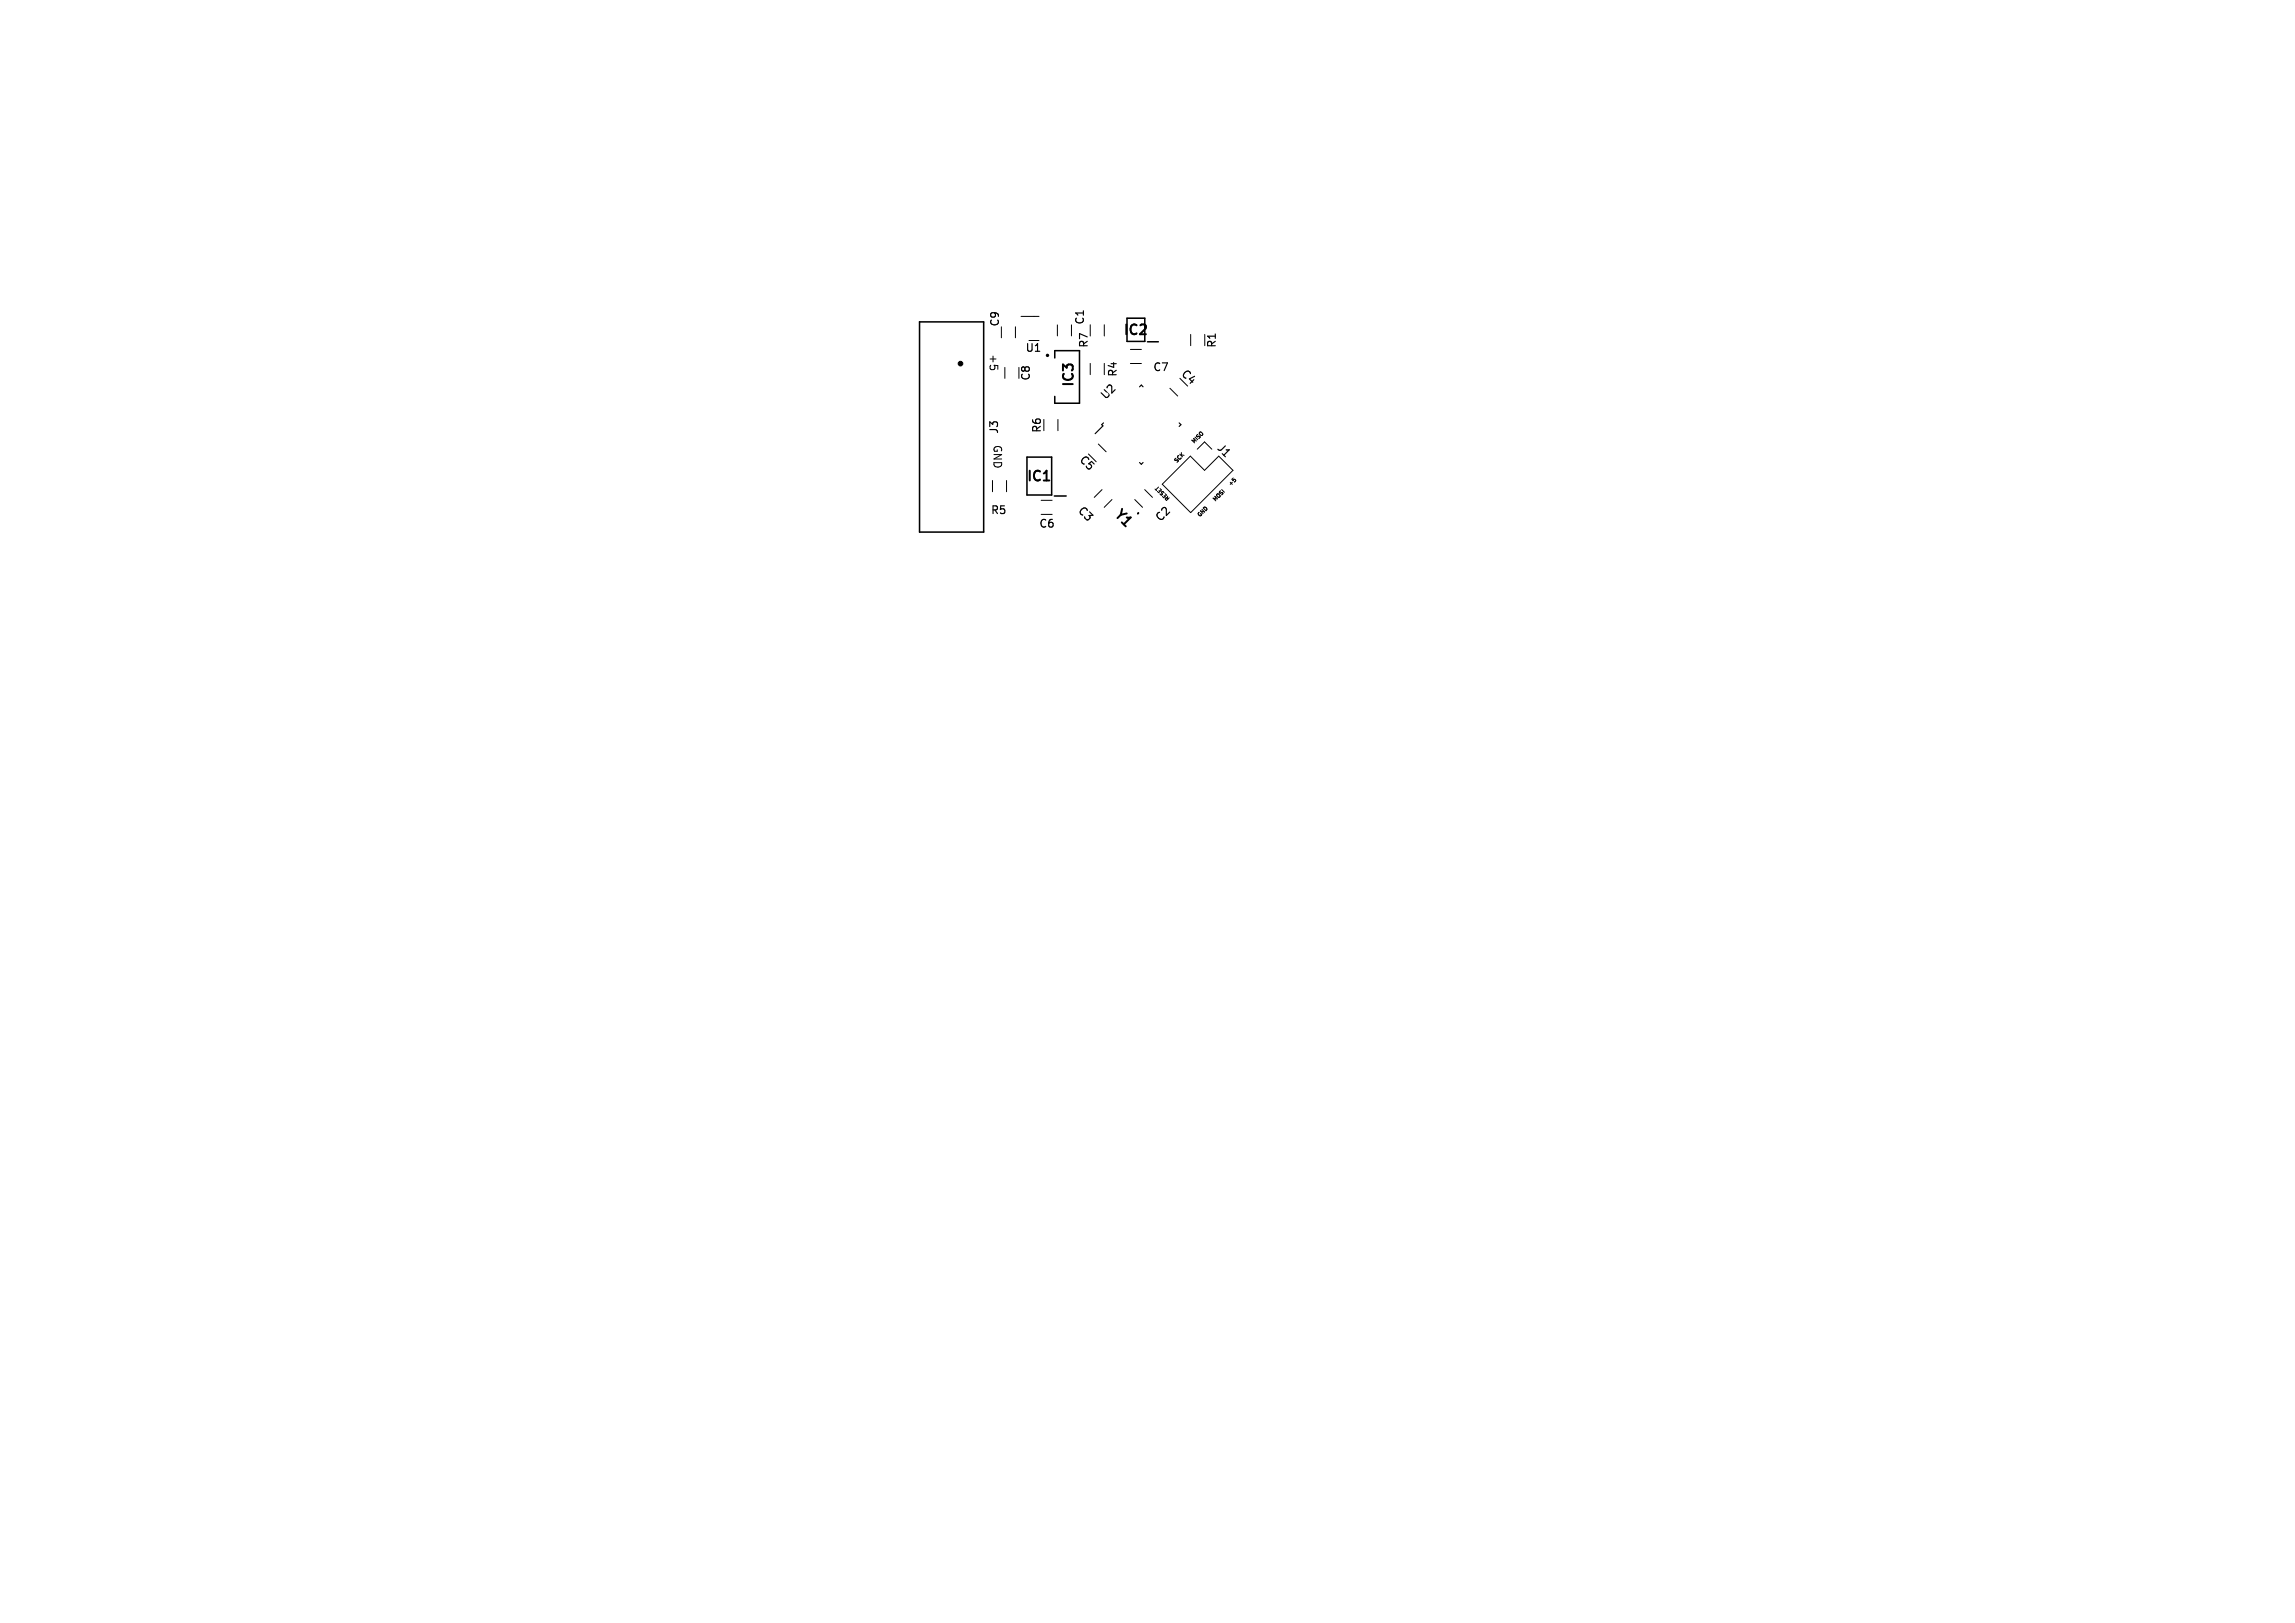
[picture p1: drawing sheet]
<svg xmlns="http://www.w3.org/2000/svg" width="297mm" height="210mm" viewBox="0 0 297 210" stroke-linecap="round" stroke-linejoin="round" font-family="sans-serif">
<defs><g id="words">
<g font-size="1.8">
<text x="145.2" y="43.7">IC2</text>
<text x="139.3" y="50.3" transform="rotate(-90 139.3 50.3)">IC3</text>
<text x="132.7" y="62.6">IC1</text>
<text x="143.7" y="66.8" transform="rotate(45 143.7 66.8)">Y1</text>
</g>
<g font-size="1.4">
<text x="128" y="45.7" transform="rotate(90 128 45.7)">+5</text>
<text x="129.5" y="42.4" transform="rotate(-90 129.5 42.4)">C9</text>
<text x="132.6" y="45.7">U1</text>
<text x="140.5" y="42.1" transform="rotate(-90 140.5 42.1)">C1</text>
<text x="141" y="45.1" transform="rotate(-90 141 45.1)">R7</text>
<text x="157.5" y="45.1" transform="rotate(-90 157.5 45.1)">R1</text>
<text x="133.5" y="49.4" transform="rotate(-90 133.5 49.4)">C8</text>
<text x="144.7" y="48.9" transform="rotate(-90 144.7 48.9)">R4</text>
<text x="149.1" y="48.2">C7</text>
<text x="152.6" y="48.5" transform="rotate(45 152.6 48.5)">C4</text>
<text x="128.5" y="57.5" transform="rotate(90 128.5 57.5)">GND</text>
<text x="129.4" y="56.2" transform="rotate(-90 129.4 56.2)">J3</text>
<text x="134.9" y="56.1" transform="rotate(-90 134.9 56.1)">R6</text>
<text x="139.4" y="59.6" transform="rotate(45 139.4 59.6)">C5</text>
<text x="157.2" y="58.1" transform="rotate(45 157.2 58.1)">J1</text>
<text x="128.1" y="66.7">R5</text>
<text x="134.4" y="68.5">C6</text>
<text x="139.2" y="66.2" transform="rotate(45 139.2 66.2)">C3</text>
<text x="150.2" y="67.8" transform="rotate(-45 150.2 67.8)">C2</text>
</g>
<text font-size="1.4" fill="#fff" x="143.1" y="52" transform="rotate(-45 143.1 52)">U2</text>
<g font-size=".7">
<text x="152.2" y="60" transform="rotate(-45 152.2 60)">SCK</text>
<text x="154.5" y="57.5" transform="rotate(-45 154.5 57.5)">MISO</text>
<text x="151.5" y="64.5" transform="rotate(-135 151.5 64.5)">RESET</text>
<text x="157.2" y="65" transform="rotate(-45 157.2 65)">MOSI</text>
<text x="159.3" y="63" transform="rotate(-45 159.3 63)">+5</text>
<text x="155.2" y="67" transform="rotate(-45 155.2 67)">GND</text>
</g>
</g></defs>
<g fill="none" stroke="#000" stroke-width=".13">
<path d="M128.2 47.7l.1 .1 .4-.1M129.1 47.3v.5M129.6 42.3v1.4M130 47.5v1.5M131.4 42.3v1.4M131.9 47.5v1.5M132.1 40.9h2.4M133.2 44.1h1.3M136.8 42v1.5M136.9 54.3v1.4M138.7 42v1.5M140.9 58.7l1 1"/>
<path d="M141.1 42v1.5M141.1 47v1.5M142.1 57.5l1 1M142.9 42v1.5M142.9 47v1.5M146.3 47h1.4M146.3 45.2h1.4M151.4 50.2l1 1M154 59l1.9 1.9 1.8-1.9 1.9 1.9-5.5 5.4-3.7-3.6zM154.1 43.3v1.4M154.9 58.1l1-.9 .9 .9M155.9 43.3v1.4"/>
<path d="M128.4 62.2v1.4M130.3 62.2v1.4M134.7 64.7h1.5M134.7 66.6h1.5M142.6 63.4l-1 1M143.9 64.6l-1 1M146.9 64.6l1 1M148.1 63.4l1 1M159.6 61.9l-.2 .1"/>
<circle cx="147.3" cy="66.4" r=".05"/>
</g>
<path d="M135.1 62.2h.7" fill="none" stroke="#000" stroke-width=".25"/>
<g fill="none" stroke="#000" stroke-width=".2">
<path d="M119 41.6h8.3v27.3h-8.3zM132.9 59.1h3.2v5h-3.2zM136.5 46.3v-.9h3.2v6.8h-3.2v-.9M145.9 44.2v-3h2.3v3M148.5 44.2h1.4M136.4 64.2h1.6"/>
<circle cx="135.6" cy="46" r=".12"/>
</g>
<g fill="#000" stroke="#000" stroke-width=".13">
<circle cx="124.3" cy="47" r=".3"/>
<circle cx="147.3" cy="66.5" r=".05"/>
<circle cx="147.3" cy="66.4" r=".05"/>
</g>
<path d="M142.8 54.7l-.2 .3 .1 .1-1 1M147.5 59.8l.2 .3 .2-.3M147.5 50.1l.2-.3 .2 .3M152.6 54.7l.2 .3-.2 .2" fill="none" stroke="#000" stroke-width=".15"/>
<g fill="#fff" stroke="#fff" stroke-width=".13">
<circle cx="131.5" cy="52" r=".33"/>
<circle cx="145" cy="62" r=".32"/>
<circle cx="151" cy="46" r=".32"/>
<circle cx="142.7" cy="61.8" r=".33"/>
<circle cx="137.7" cy="58.2" r=".33"/>
<circle cx="152" cy="42" r=".32"/>
<circle cx="140.5" cy="50.7" r=".17"/>
<circle cx="145.7" cy="48.5" r=".17"/>
<circle cx="151.5" cy="60" r=".18"/>
<circle cx="154" cy="52.7" r=".17"/>
<circle cx="150.2" cy="61.5" r=".18"/>
<circle cx="123" cy="49" r=".7"/>
<circle cx="123" cy="51.5" r=".7"/>
<circle cx="123" cy="54" r=".7"/>
<circle cx="123" cy="56.5" r=".7"/>
<circle cx="123" cy="59" r=".7"/>
<circle cx="123" cy="61.5" r=".7"/>
<circle cx="155.9" cy="59.1" r=".5"/>
<circle cx="157.7" cy="60.9" r=".5"/>
<circle cx="154.1" cy="60.9" r=".5"/>
<circle cx="155.9" cy="62.7" r=".5"/>
<circle cx="152.3" cy="62.7" r=".5"/>
<circle cx="154.1" cy="64.5" r=".5"/>
</g>
<use href="#words"/>
</svg>
